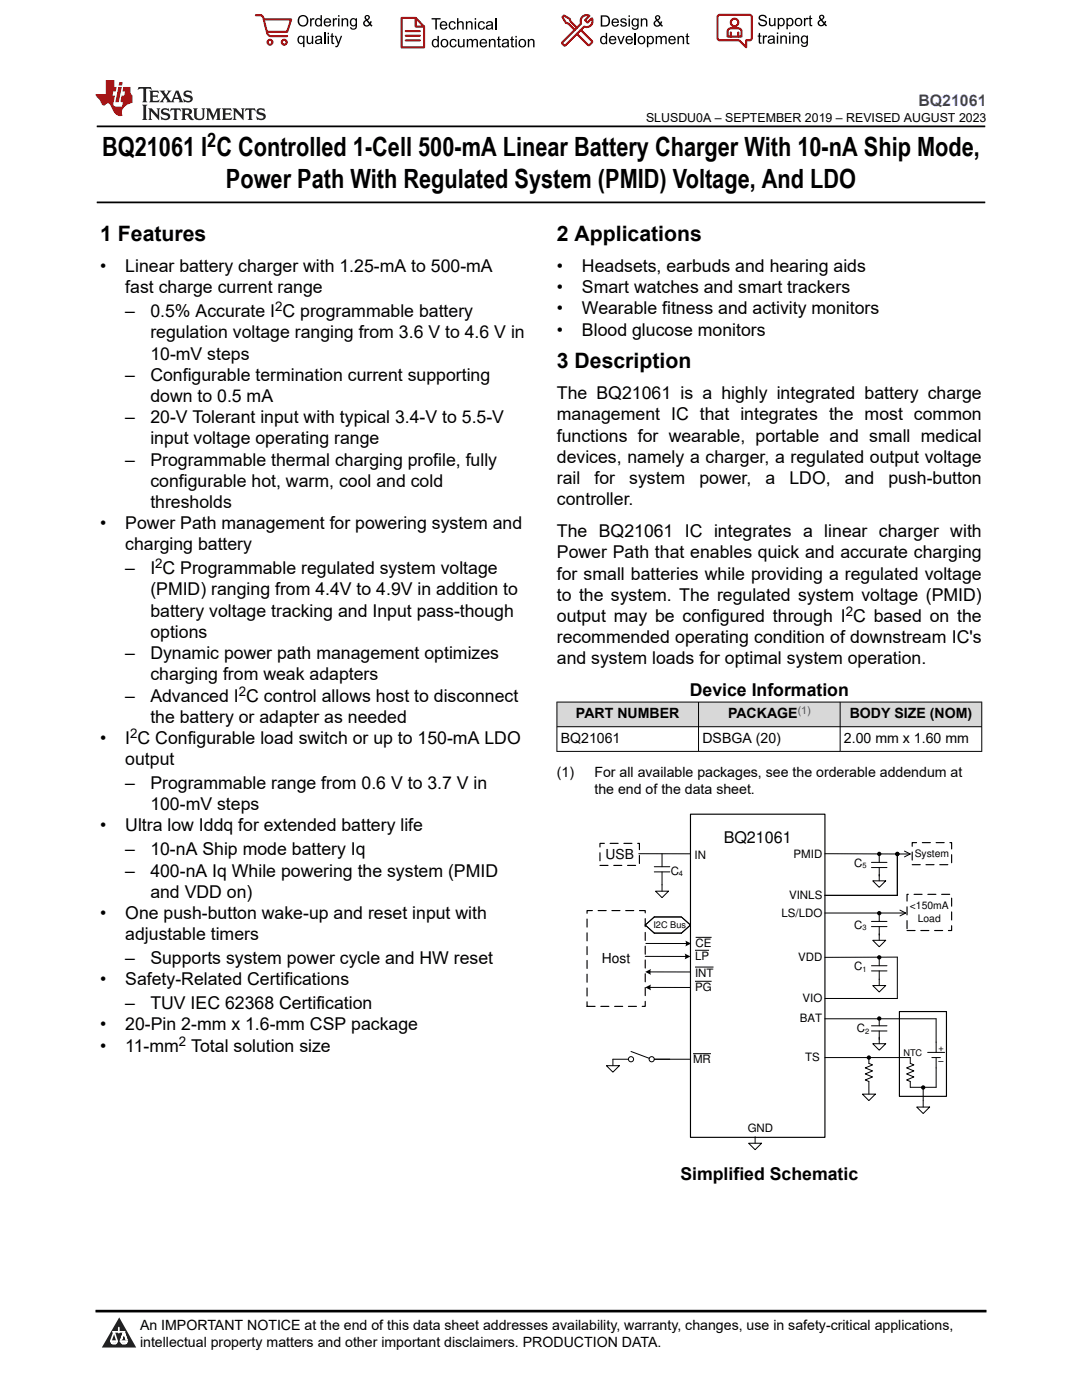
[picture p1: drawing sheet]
<svg xmlns="http://www.w3.org/2000/svg" width="216mm" height="279mm" viewBox="0 0 216 279" stroke-linecap="round" stroke-linejoin="round" font-family="sans-serif">
<defs><g id="words">
<g font-size="5.3">
<text x="20.4" y="31.2">BQ21061 I C Controlled 1-Cell 500-mA Linear Battery Charger With 10-nA Ship Mode,</text>
<text x="45.1" y="37.5">Power Path With Regulated System (PMID) Voltage, And LDO</text>
</g>
<g font-size="4.2">
<text x="20" y="48.1">1 Features</text>
<text x="111.1" y="48.1">2 Applications</text>
<text x="111.1" y="73.5">3 Description</text>
</g>
<text font-size="4" x="41.4" y="29.4">2</text>
<g font-size="3.5">
<text x="20" y="54.3">•</text>
<text x="25" y="54.3">Linear battery charger with 1.25-mA to 500-mA</text>
<text x="25" y="58.5">fast charge current range</text>
<text x="111.1" y="54.3">•</text>
<text x="111.1" y="58.5">•</text>
<text x="116.1" y="54.3">Headsets, earbuds and hearing aids</text>
<text x="116.1" y="58.5">Smart watches and smart trackers</text>
<text x="25" y="63.3">–</text>
<text x="30" y="63.3">0.5% Accurate I C programmable battery</text>
<text x="111.1" y="62.8">•</text>
<text x="116.1" y="62.8">Wearable fitness and activity monitors</text>
<text x="30" y="67.5">regulation voltage ranging from 3.6 V to 4.6 V in</text>
<text x="30" y="71.7">10-mV steps</text>
<text x="111.1" y="67">•</text>
<text x="116.1" y="67">Blood glucose monitors</text>
<text x="25" y="76">–</text>
<text x="30" y="76">Configurable termination current supporting</text>
<text x="30" y="80.2">down to 0.5 mA</text>
<text x="111.1" y="79.7">The BQ21061 is a highly integrated battery charge</text>
<text x="111.1" y="83.9">management IC that integrates the most common</text>
<text x="25" y="84.4">–</text>
<text x="30" y="84.4">20-V Tolerant input with typical 3.4-V to 5.5-V</text>
<text x="30" y="88.7">input voltage operating range</text>
<text x="111.1" y="88.2">functions for wearable, portable and small medical</text>
<text x="25" y="92.9">–</text>
<text x="30" y="92.9">Programmable thermal charging profile, fully</text>
<text x="111.1" y="92.4">devices, namely a charger, a regulated output voltage</text>
<text x="30" y="97.1">configurable hot, warm, cool and cold</text>
<text x="30" y="101.4">thresholds</text>
<text x="111.1" y="96.6">rail</text>
<text x="111.1" y="100.9">controller.</text>
<text x="118.6" y="96.6">for</text>
<text x="125.6" y="96.6">system</text>
<text x="139.6" y="96.6">power,</text>
<text x="152.8" y="96.6">a</text>
<text x="157.5" y="96.6">LDO,</text>
<text x="168.6" y="96.6">and</text>
<text x="177.3" y="96.6">push-button</text>
<text x="20" y="105.6">•</text>
<text x="25" y="105.6">Power Path management for powering system and</text>
<text x="111.1" y="107.2">The BQ21061 IC integrates a linear charger with</text>
<text x="25" y="109.8">charging battery</text>
<text x="111.1" y="111.4">Power Path that enables quick and accurate charging</text>
<text x="25" y="114.6">–</text>
<text x="30" y="114.6">I C Programmable regulated system voltage</text>
<text x="30" y="118.8">(PMID) ranging from 4.4V to 4.9V in addition to</text>
<text x="111.1" y="115.7">for small batteries while providing a regulated voltage</text>
<text x="111.1" y="119.9">to the system. The regulated system voltage (PMID)</text>
<text x="30" y="123.1">battery voltage tracking and Input pass-though</text>
<text x="111.1" y="124.1">output may be configured through I C based on the</text>
<text x="25" y="131.5">–</text>
<text x="30" y="127.3">options</text>
<text x="30" y="131.5">Dynamic power path management optimizes</text>
<text x="111.1" y="128.4">recommended operating condition of downstream IC's</text>
<text x="30" y="135.8">charging from weak adapters</text>
<text x="111.1" y="132.6">and system loads for optimal system operation.</text>
<text x="25" y="140">–</text>
<text x="30" y="140">Advanced I C control allows host to disconnect</text>
<text x="137.6" y="139">Device Information</text>
<text x="20" y="148.5">•</text>
<text x="25" y="148.5">I C Configurable load switch or up to 150-mA LDO</text>
<text x="30" y="144.2">the battery or adapter as needed</text>
<text x="25" y="152.7">output</text>
<text x="25" y="157.5">–</text>
<text x="30" y="157.5">Programmable range from 0.6 V to 3.7 V in</text>
<text x="30" y="161.7">100-mV steps</text>
<text x="20" y="165.9">•</text>
<text x="25" y="165.9">Ultra low Iddq for extended battery life</text>
<text x="25" y="170.7">–</text>
<text x="30" y="170.7">10-nA Ship mode battery Iq</text>
<text x="25" y="174.9">–</text>
<text x="30" y="174.9">400-nA Iq While powering the system (PMID</text>
<text x="30" y="179.2">and VDD on)</text>
<text x="20" y="183.4">•</text>
<text x="25" y="183.4">One push-button wake-up and reset input with</text>
<text x="25" y="187.6">adjustable timers</text>
<text x="20" y="196.6">•</text>
<text x="25" y="192.4">–</text>
<text x="25" y="196.6">Safety-Related Certifications</text>
<text x="30" y="192.4">Supports system power cycle and HW reset</text>
<text x="25" y="201.4">–</text>
<text x="30" y="201.4">TUV IEC 62368 Certification</text>
<text x="20" y="205.6">•</text>
<text x="20" y="209.9">•</text>
<text x="25" y="205.6">20-Pin 2-mm x 1.6-mm CSP package</text>
<text x="25" y="209.9">11-mm Total solution size</text>
<text x="135.8" y="235.5">Simplified Schematic</text>
</g>
<text font-size="3.2" fill="#00f" x="183.3" y="21.1">BQ21061</text>
<text font-size="3.2" x="144.4" y="168.2">BQ21061</text>
<g font-size="2.8">
<text x="114.9" y="143.4">PART NUMBER</text>
<text x="145.3" y="143.4">PACKAGE</text>
<text x="169.5" y="143.4">BODY SIZE (NOM)</text>
<text x="111.9" y="148.3">BQ21061</text>
<text x="140.2" y="148.3">DSBGA (20)</text>
<text x="168.4" y="148.3">2.00 mm x 1.60 mm</text>
<text x="111.1" y="155.1">(1)</text>
<text x="118.6" y="155.1">For all available packages, see the orderable addendum at</text>
<text x="118.6" y="158.5">the end of the data sheet.</text>
<text x="120.8" y="171.3">USB</text>
<text x="120.1" y="192.1">Host</text>
<text x="27.9" y="265.5">An IMPORTANT NOTICE at the end of this data sheet addresses availability, warranty, changes, use in safety-critical applications,</text>
<text x="27.9" y="268.9">intellectual property matters and other important disclaimers. PRODUCTION DATA.</text>
</g>
<g font-size="2.6">
<text x="54.9" y="62.1">2</text>
<text x="31" y="113.4">2</text>
<text x="168.8" y="123">2</text>
<text x="47.7" y="138.8">2</text>
<text x="26" y="147.3">2</text>
<text x="35.7" y="208.7">2</text>
</g>
<text font-size="2.5" x="128.9" y="24.3">SLUSDU0A – SEPTEMBER 2019 – REVISED AUGUST 2023</text>
<g font-size="2.3">
<text x="138.6" y="171.4">IN</text>
<text x="158.4" y="171.2">PMID</text>
<text x="170.5" y="173">C</text>
<text x="133.8" y="174.5">C</text>
<text x="157.5" y="179.3">VINLS</text>
<text x="155.9" y="182.9">LS/LDO</text>
<text x="170.5" y="185.4">C</text>
<text x="138.7" y="191.6">LP</text>
<text x="138.8" y="189">CE</text>
<text x="159.2" y="191.7">VDD</text>
<text x="138.7" y="197.7">PG</text>
<text x="138.7" y="194.9">INT</text>
<text x="170.5" y="193.6">C</text>
<text x="159.6" y="204">BAT</text>
<text x="160.1" y="199.9">VIO</text>
<text x="171" y="206">C</text>
<text x="138.3" y="212.2">MR</text>
<text x="160.6" y="211.8">TS</text>
<text x="149.2" y="225.9">GND</text>
</g>
<text font-size="2.1" fill="#00f" x="159.2" y="142.4">(1)</text>
<g font-size="2.1">
<text x="182.5" y="171">System</text>
<text x="181.6" y="181.5">&lt;150mA</text>
<text x="183.1" y="184">Load</text>
</g>
<g font-size="1.8">
<text x="130.4" y="185.2">I2C Bus</text>
<text x="187.3" y="209.8">+</text>
<text x="180.3" y="210.6">NTC</text>
<text x="187.3" y="212.4">±</text>
</g>
<g font-size="1.5">
<text x="172.1" y="173.3">5</text>
<text x="135.5" y="174.8">4</text>
<text x="172.1" y="185.7">3</text>
<text x="172.1" y="193.9">1</text>
<text x="172.6" y="206.3">2</text>
</g>
</g></defs>
<path d="M19.3 25.2h177.3M19.3 40.4h177.3" fill="none" stroke="#000" stroke-width=".35"/>
<g fill="#d8d8d8">
<path d="M111.1 140.1h84.8v4.9h-84.8z" fill-rule="evenodd"/>
<path d="M111.2 140.2h28.1v4.8h-28.1z" fill-rule="evenodd"/>
<path d="M139.4 140.2h28.2v4.8h-28.2z" fill-rule="evenodd"/>
<path d="M167.7 140.2h28.1v4.8h-28.1z" fill-rule="evenodd"/>
</g>
<path d="M111.1 140.1h84.9M111.1 145h84.9M111.1 150h84.9M111.1 140.1v9.9M139.4 140.1v9.9M167.6 140.1v9.9M195.9 140.1v9.9" fill="none" stroke="#000" stroke-width=".2"/>
<path d="M137.8 162.5h26.8v64.5h-26.8z" fill-rule="evenodd" fill="#fff"/>
<path d="M137.8 162.5h26.8v64.5h-26.8zM179.5 201.9h9.4v16.9h-9.4z" fill="none" stroke="#000" stroke-width=".23"/>
<g fill="none" stroke="#000" stroke-width=".2">
<path d="M130.6 174h3M130.6 173h3M130.8 177.9h2.6l-1.3 1.2zM132.1 170.4v2.6M132.1 174v3.9M164.6 170.4h14.5v8.3h-14.5M173.9 173.1h3.1M173.9 172.1h3.1M174.2 175.8h2.5l-1.3 1.3zM175.2 170.4h.2M175.4 170.6v1.5M175.4 173.1v2.7"/>
<path d="M178.8 170.4h2.8M180.5 169.9l1.1 .5-1.1 .6M164.6 191.1l14.5-.1v8.3h-14.5M164.6 182.2h16.1M173.9 184.9h3.1M173.9 183.9h3.1M173.9 193.8h3.1M173.9 192.7h3.1M174.2 187.7h2.5l-1.3 1.3zM174.2 196.7h2.5l-1.3 1.3zM175.4 182.3v1.6M175.4 184.9v2.8"/>
<path d="M175.4 191.2v1.5M175.4 193.8v2.9M179.6 181.6l1.1 .6-1.1 .6M121 212.7h2.6l-1.3 1.3zM125.4 211.4h-3.1v1.3M125.9 209.8l3.7 1.4M130.6 211.4h7.2M164.6 211.1h17v1.1l.8 .3-1.5 .6 1.5 .6-1.5 .6 1.5 .6-1.5 .6 .7 .3v1.2h5.2v-5.9M164.6 203.3h22.2v4.7M172.1 218.4h2.6l-1.3 1.2zM173.4 211.1v1.1l.7 .3-1.4 .6 1.4 .6-1.4 .6 1.4 .6-1.4 .6 .7 .3v1.2M173.4 217.1v1.3"/>
<path d="M173.9 205.8h3.1M173.9 204.7h3.1M174.2 208.3h2.5l-1.3 1.3zM175.2 203.3h.2M175.4 203.2v1.5M175.4 205.8v2.5M184 217h.2v3.9M185.1 210h3.4M185.9 211.1h1.7M186.8 208v2M149.4 228.2h2.6l-1.3 1.3zM150.7 226.9v1.3"/>
<path d="M182.9 220.9h2.6l-1.3 1.3z"/>
<circle cx="125.9" cy="211.4" r=".52"/>
<circle cx="130" cy="211.4" r=".52"/>
</g>
<g fill="#000">
<circle cx="175.4" cy="170.4" r=".43"/>
<circle cx="179.1" cy="170.4" r=".43"/>
<circle cx="175.4" cy="182.2" r=".43"/>
<circle cx="175.4" cy="191.1" r=".43"/>
<circle cx="173.4" cy="211.1" r=".43"/>
<circle cx="175.4" cy="203.3" r=".43"/>
<circle cx="184.2" cy="217" r=".43"/>
</g>
<path d="M117.1 181.7h11.6v19.1h-11.6z" fill-rule="evenodd" fill="#fff"/>
<path d="M117.1 181.7h11.6v19.1h-11.6z" fill="none" stroke="#000" stroke-width=".23" stroke-dasharray="1.6 1.1"/>
<path d="M119.7 168.3h7.9v4.4h-7.9z" fill-rule="evenodd" fill="#fff"/>
<path d="M119.7 168.3h7.9v4.4h-7.9z" fill="none" stroke="#000" stroke-width=".23" stroke-dasharray="1.6 1.1"/>
<path d="M128.7 184.6l1.9-1.6h5.4l1.8 1.6-1.8 1.6h-5.4z" fill="none" stroke="#000" stroke-width=".2"/>
<path d="M181 178.5h8.9v7.2h-8.9z" fill-rule="evenodd" fill="#fff"/>
<path d="M181 178.5h8.9v7.2h-8.9z" fill="none" stroke="#000" stroke-width=".23" stroke-dasharray="1.6 1.1"/>
<path d="M182 168.2h7.9v4.4h-7.9z" fill-rule="evenodd" fill="#fff"/>
<path d="M182 168.2h7.9v4.4h-7.9z" fill="none" stroke="#000" stroke-width=".23" stroke-dasharray="1.6 1.1"/>
<path d="M127.5 170.4h10.3M128.7 190.9h8.2M128.9 188.3h8.1M129.6 194h8.2M129.6 197.1h8.2M138.7 195.8h3.3M138.7 193h3.7M138.7 189.6h2.8M138.8 187.1h3.2M138.3 210.3h3.6" fill="none" stroke="#000" stroke-width=".2"/>
<g fill="#000">
<path d="M128.7 194l1.2-.6-.1 .6 .1 .5z" fill-rule="evenodd"/>
<path d="M128.7 197.1l1.2-.6-.1 .6 .1 .5z" fill-rule="evenodd"/>
<path d="M136.6 190.3l1.2 .6-1.2 .6 .2-.6z" fill-rule="evenodd"/>
<path d="M136.8 187.7l1.1 .6-1.2 .6 .2-.6z" fill-rule="evenodd"/>
</g>
<path d="M0 0h215.9v23.8h-215.9z" fill-rule="evenodd" fill="#fff"/>
<path d="M27.7 17.4l-.2 .6 .5-.3h.6v.1v2.2l-.2 .4h1l-.2-.4v-2.2v-.1h.5l.5 .3-.1-.6zM29.8 18.1l.2 .4v1.5l-.2 .4h1.9l.1-.6a1.08 1.08 0 0 1-1.3 .2v-.7h.6l.4 .2v-.6l-.4 .2h-.6v-.6l.2-.1a1 1 0 0 1 1 .2l-.1-.5zM31.8 18.1l1 1.1-1 1.2h.9l-.2-.2 .4-.7 .5 .7-.2 .2h1.6l-.2-.2 .1-.4h1l.1 .4-.1 .2h.9l-.2-.3-.8-2h-.5l-1 2.2-.8-1.1 .9-1.1h-.8l.2 .2-.5 .7-.3-.7 .1-.2zM35.2 18.5l.4 1h-.8zM36.8 18.2a.65 .65 0 0 0-.2 .7 .65 .65 0 0 0 .6 .5l.7 .2 .1 .2a.79 .79 0 0 1-.7 .4 .79 .79 0 0 1-.7-.5l.1 .7 .2-.1a.93 .93 0 0 0 1.1 .1 .93 .93 0 0 0 .4-1 1.46 1.46 0 0 0-1.2-.6l-.1-.3a1.09 1.09 0 0 1 1.2 .2l-.2-.6-.1 .1-.6-.2zM28.4 20.9l.2 .4v2.3l-.2 .3h1l-.2-.3v-2.3l.2-.4zM29.6 21.6l.2 .4v1.6l-.2 .3h.8l-.3-.3v-1.4l1.7 1.8v-2l.2-.4h-.8l.2 .2 .1 1.1-1.2-1.3zM32.3 21.8a.65 .65 0 0 0-.2 .7 .65 .65 0 0 0 .7 .4l.6 .2 .1 .2a.79 .79 0 0 1-.7 .4 .79 .79 0 0 1-.7-.5l.1 .7 .2-.1a.93 .93 0 0 0 1.1 .1 .93 .93 0 0 0 .4-.9 1.46 1.46 0 0 0-1.2-.6l-.1-.4a1.09 1.09 0 0 1 1.2 .2l-.2-.6-.1 .1-.6-.1zM34.1 21.6l-.1 .7a.63 .63 0 0 1 .7-.4l.1 1.7-.3 .3h1l-.2-.3v-1.7a.66 .66 0 0 1 .8 .4l-.1-.7zM36.2 21.6l.2 .4v1.6l-.2 .3h.9l-.2-.2v-.7h.5l.1 .2a.79 .79 0 0 0 1.2 .6l-1-.9a.61 .61 0 0 0 .6-.6 .61 .61 0 0 0-.5-.6zM36.9 21.9h.2a.47 .47 0 0 1 .5 .1 .47 .47 0 0 1 .1 .5l-.2 .2h-.6zM38.5 21.6l.2 .2a2.27 2.27 0 0 0 .4 2 1.04 1.04 0 0 0 1.7-.7v-1.3l.2-.2h-.8l.2 .4v1.1a.6 .6 0 0 1-.6 .6 .6 .6 0 0 1-.6-.6v-1.1l.3-.4zM41.1 21.6l.2 .4v1.6l-.2 .3h.7l-.2-.3v-1.5l.9 1.9 .8-1.9v1.5l-.2 .3h1l-.3-.3v-1.6l.3-.4h-.8l-.7 1.5-.7-1.5zM44.3 21.6l.2 .4v1.6l-.2 .3h1.9l.1-.5a1.09 1.09 0 0 1-1.3 .1v-.6h.6l.4 .1v-.6l-.4 .2h-.6v-.6l.2-.1a1.01 1.01 0 0 1 1 .3l-.1-.6zM46.4 21.6l.3 .4v1.6l-.3 .3h.8l-.2-.3v-1.4l1.6 1.8v-2l.2-.4h-.7l.2 .2v1.1l-1.2-1.3zM49 21.6l-.1 .7a.63 .63 0 0 1 .8-.4v1.7l-.3 .3h1l-.2-.3v-1.7a.66 .66 0 0 1 .8 .4l-.1-.7zM51.4 21.8a.65 .65 0 0 0-.2 .7 .65 .65 0 0 0 .6 .4l.6 .2 .2 .2a.79 .79 0 0 1-.8 .4 .79 .79 0 0 1-.6-.5l.1 .7 .2-.1a.93 .93 0 0 0 1 .1 .93 .93 0 0 0 .5-.9 1.46 1.46 0 0 0-1.3-.6l-.1-.4a1.09 1.09 0 0 1 1.3 .2l-.2-.6-.2 .1-.5-.1z" fill="#231f20"/>
<path d="M21.1 16v2.8h-2.1l.1 .3 .9 1a.95 .95 0 0 0 .9 .9 .59 .59 0 0 1 .6-.4 .59 .59 0 0 1 .5 .4l.4 .8a1.59 1.59 0 0 0 2.1 1.3 1.61 1.61 0 0 1 1-2.2l1-.4-.1-1.5a1.59 1.59 0 0 1-.4-1.6h-1.4l-.2 .9h.5l-.1 .8h-.5l-.2 1v.2l.4 .1-.2 .9h-.6a.73 .73 0 0 1-1.1-.7l.3-1.5h-.5l.2-.8h.5l.2-.9h-.5v-1.4zM23.6 17.4l-.6 3h.7l.6-3zM23.8 16.4l-.1 .7h.7l.1-.7z" fill="#ed1c24"/>
<g fill="#000">
<path d="M59.4 4.2a1.12 1.12 0 0 1 2.2 0 1.12 1.12 0 0 1-2.2 0zM59.9 3.5a.89 .89 0 0 0-.1 1.1 .89 .89 0 0 0 1.1 .4 .88 .88 0 0 0 .3-1.3 .88 .88 0 0 0-1.3-.2z" fill-rule="evenodd"/>
<path d="M59.5 7.3l.5-.2 .5 .3v-.3h.3v2.3h-.3v-.8a.74 .74 0 0 1-1 0 .74 .74 0 0 1-.1-1zM59.8 7.5a.57 .57 0 0 0-.2 .7 .57 .57 0 0 0 .8 .2 .57 .57 0 0 0 .1-.7 .57 .57 0 0 0-.7-.2z" fill-rule="evenodd"/>
<path d="M61.9 3.6h.2v.3l.2-.2 .3-.1 .2 .1-.1 .3a.36 .36 0 0 0-.5 0 .36 .36 0 0 0 0 .4v.9h-.3z" fill-rule="evenodd"/>
<path d="M61.2 7.1h.3v.9a.41 .41 0 0 0 .4 .6 .41 .41 0 0 0 .3-.6v-.9h.3v1.7h-.2v-.3a.58 .58 0 0 1-.7 .3 .58 .58 0 0 1-.4-.6z" fill-rule="evenodd"/>
<path d="M63 3.8l.5-.2 .5 .2v-.8h.2v2.3h-.2v-.2a.75 .75 0 0 1-1-.1 .75 .75 0 0 1-.1-1zM63.2 4a.57 .57 0 0 0-.1 .7 .57 .57 0 0 0 .8 .2 .57 .57 0 0 0 .1-.7 .57 .57 0 0 0-.8-.2z" fill-rule="evenodd"/>
<path d="M63 7.3a.74 .74 0 0 1 1-.1 .74 .74 0 0 1 .3 .9v.7h-.3v-.2a.57 .57 0 0 1-.8 .2 .57 .57 0 0 1-.2-.8l1-.3a.41 .41 0 0 0-.4-.4 .41 .41 0 0 0-.4 .4l-.3-.1zM63.2 8.2a.35 .35 0 0 0 .2 .5 .35 .35 0 0 0 .5-.3l.1-.4z" fill-rule="evenodd"/>
<path d="M65.4 6.5h.3v.3h-.3zM65.4 7.1h.3v1.7h-.3z" fill-rule="evenodd"/>
<path d="M64.8 3.8a.76 .76 0 0 1 .9-.1 .76 .76 0 0 1 .4 .8h-1.2a.47 .47 0 0 0 .3 .6 .47 .47 0 0 0 .6-.4l.3 .1a.82 .82 0 0 1-1.3 .3 .82 .82 0 0 1 0-1.3zM65 4l-.1 .3h.9l-.3-.4z" fill-rule="evenodd"/>
<path d="M66.4 3.6h.3v.3l.1-.2 .4-.1 .1 .1-.1 .3a.36 .36 0 0 0-.4 0 .36 .36 0 0 0-.1 .4v.9h-.3z" fill-rule="evenodd"/>
<path d="M66.1 6.7l.3-.1v.5h.3v.3h-.3v.9l.1 .2h.2v.3a.41 .41 0 0 1-.4-.1 .41 .41 0 0 1-.2-.4v-.9h-.2v-.3h.2z" fill-rule="evenodd"/>
<path d="M66.8 7.1h.3l.4 1.4 .5-1.4h.3l-.6 1.7a.57 .57 0 0 1-.8 .6v-.3a.37 .37 0 0 0 .5-.3z" fill-rule="evenodd"/>
<path d="M67.5 3h.2v.3h-.2zM67.5 3.6h.2v1.7h-.2z" fill-rule="evenodd"/>
<path d="M68.2 3.6h.2v.3a.58 .58 0 0 1 .7-.3 .58 .58 0 0 1 .4 .7v1h-.3v-1a.4 .4 0 0 0-.4-.5 .4 .4 0 0 0-.4 .6v.9h-.2z" fill-rule="evenodd"/>
<path d="M70 3.8l.5-.2 .5 .2v-.2h.2v1.5a.71 .71 0 0 1-.5 .8 .71 .71 0 0 1-.8-.5h.2a.46 .46 0 0 0 .6 .3 .46 .46 0 0 0 .3-.6 .78 .78 0 0 1-1.1-.2 .78 .78 0 0 1 .1-1.1zM70.2 4a.53 .53 0 0 0-.1 .8 .53 .53 0 0 0 .8 0 .54 .54 0 0 0 0-.7 .54 .54 0 0 0-.7-.1z" fill-rule="evenodd"/>
<path d="M72.9 3.1a.53 .53 0 0 1 .8 .1 .53 .53 0 0 1-.3 .8l.4 .5 .1-.3 .3 .1-.2 .5 .3 .3-.2 .2-.3-.3a.71 .71 0 0 1-1.2 .1 .71 .71 0 0 1 .4-1.1l-.3-.5zM73 3.5a.3 .3 0 0 0 .6 0 .3 .3 0 0 0-.6 0zM72.9 4.3a.45 .45 0 0 0 0 .7 .45 .45 0 0 0 .7-.2l-.5-.6z" fill-rule="evenodd"/>
<path d="M86.1 3.6h1.8v.3h-.7v2h-.3v-2h-.8z" fill-rule="evenodd"/>
<path d="M86.3 8l.5-.2 .5 .2v-.8h.3v2.2h-.3v-.2a.76 .76 0 0 1-1 0 .76 .76 0 0 1-.1-1zM86.6 8.1a.58 .58 0 0 0-.2 .8 .58 .58 0 0 0 .8 .2 .58 .58 0 0 0 .1-.8 .58 .58 0 0 0-.7-.2z" fill-rule="evenodd"/>
<path d="M88.2 7.9a.81 .81 0 0 1 1.1 .2 .81 .81 0 0 1-.2 1.1 .81 .81 0 0 1-1.1-.1l-.1-.8zM88.3 8.1a.57 .57 0 0 0 0 .9 .57 .57 0 0 0 .8 0 .57 .57 0 0 0 0-.8 .57 .57 0 0 0-.8-.1z" fill-rule="evenodd"/>
<path d="M88 4.4a.77 .77 0 0 1 .9-.1 .77 .77 0 0 1 .4 .8h-1.3a.48 .48 0 0 0 .4 .6 .48 .48 0 0 0 .6-.3h.3a.83 .83 0 0 1-1.3 .4 .83 .83 0 0 1 0-1.4zM88.2 4.6l-.2 .3h1l-.3-.4z" fill-rule="evenodd"/>
<path d="M89.7 4.4a.7 .7 0 0 1 1.2 .3l-.2 .1a.45 .45 0 0 0-.6-.3 .45 .45 0 0 0-.3 .6 .45 .45 0 0 0 .3 .6 .45 .45 0 0 0 .6-.4h.3a.76 .76 0 0 1-1.1 .6 .76 .76 0 0 1-.3-1.1z" fill-rule="evenodd"/>
<path d="M89.9 8a.7 .7 0 0 1 1.2 .3h-.3a.45 .45 0 0 0-.5-.3 .45 .45 0 0 0-.3 .6 .45 .45 0 0 0 .3 .6 .45 .45 0 0 0 .6-.4l.2 .1a.76 .76 0 0 1-1 .5 .76 .76 0 0 1-.4-1.1z" fill-rule="evenodd"/>
<path d="M91.2 3.6h.3v.8a.59 .59 0 0 1 .7-.2 .59 .59 0 0 1 .3 .7v1h-.2v-1a.4 .4 0 0 0-.5-.4 .4 .4 0 0 0-.3 .5v.9h-.3z" fill-rule="evenodd"/>
<path d="M91.4 7.8h.2v.9a.41 .41 0 0 0 .5 .5 .41 .41 0 0 0 .3-.5v-.9h.3v1.6h-.3v-.2a.58 .58 0 0 1-.7 .3 .58 .58 0 0 1-.3-.7z" fill-rule="evenodd"/>
<path d="M93 4.2h.2v.3a.59 .59 0 0 1 .7-.3 .59 .59 0 0 1 .4 .7v1h-.3v-1a.41 .41 0 0 0-.4-.5 .41 .41 0 0 0-.4 .6v.9h-.2z" fill-rule="evenodd"/>
<path d="M93.1 7.8h.3v.2a.56 .56 0 0 1 1 0 .54 .54 0 0 1 .6-.2 .54 .54 0 0 1 .4 .5v1.1h-.3v-1a.34 .34 0 0 0-.3-.4 .34 .34 0 0 0-.4 .3v1.1h-.3v-1a.38 .38 0 0 0-.5-.4 .38 .38 0 0 0-.2 .6v.8h-.3z" fill-rule="evenodd"/>
<path d="M94.7 3.6h.3v.3h-.3zM94.7 4.2h.3v1.7h-.3z" fill-rule="evenodd"/>
<path d="M95.5 4.4a.7 .7 0 0 1 1.3 .3l-.3 .1a.45 .45 0 0 0-.6-.3 .45 .45 0 0 0-.3 .6 .45 .45 0 0 0 .3 .6 .45 .45 0 0 0 .6-.4h.3a.76 .76 0 0 1-1.1 .6 .76 .76 0 0 1-.3-1.1z" fill-rule="evenodd"/>
<path d="M95.9 8a.77 .77 0 0 1 .9-.2 .77 .77 0 0 1 .4 .9h-1.2a.48 .48 0 0 0 .3 .5 .48 .48 0 0 0 .6-.3h.3a.83 .83 0 0 1-1.3 .4 .83 .83 0 0 1 0-1.3zM96.1 8.1l-.1 .4h.9l-.2-.5z" fill-rule="evenodd"/>
<path d="M97.5 7.8h.3v.2a.59 .59 0 0 1 .7-.2 .59 .59 0 0 1 .4 .6v1h-.3v-1a.41 .41 0 0 0-.5-.4 .41 .41 0 0 0-.3 .5v.9h-.3z" fill-rule="evenodd"/>
<path d="M97.1 4.4a.74 .74 0 0 1 1-.1 .74 .74 0 0 1 .3 .9v.7h-.3v-.2a.59 .59 0 0 1-.8 .2 .59 .59 0 0 1-.3-.8l1.1-.3a.42 .42 0 0 0-.4-.4 .42 .42 0 0 0-.5 .4l-.2-.1zM97.3 5.3a.36 .36 0 0 0 .2 .5 .36 .36 0 0 0 .5-.2l.1-.5z" fill-rule="evenodd"/>
<path d="M99.4 7.4l.2-.2v.6h.3v.2h-.3v1l.1 .2h.2l.1 .2a.41 .41 0 0 1-.5 0 .41 .41 0 0 1-.1-.4v-1h-.2v-.2h.2z" fill-rule="evenodd"/>
<path d="M100.3 8a.74 .74 0 0 1 .9-.2 .74 .74 0 0 1 .3 .9l.1 .7h-.3v-.2a.59 .59 0 0 1-.8 .3 .59 .59 0 0 1-.3-.8l1-.3a.42 .42 0 0 0-.3-.4 .42 .42 0 0 0-.5 .3h-.3zM100.5 8.8a.36 .36 0 0 0 .1 .5 .36 .36 0 0 0 .5-.2l.2-.5z" fill-rule="evenodd"/>
<path d="M102 7.4l.3-.2v.6h.3v.2h-.3v1l.1 .2h.2v.2a.41 .41 0 0 1-.5 0 .41 .41 0 0 1-.1-.4v-1h-.2v-.2h.2z" fill-rule="evenodd"/>
<path d="M102.8 7.2h.3v.3h-.3zM102.8 7.8h.3v1.6h-.3z" fill-rule="evenodd"/>
<path d="M103.7 7.9a.81 .81 0 0 1 1.1 .2 .81 .81 0 0 1-.1 1.1 .81 .81 0 0 1-1.2-.1v-.8zM103.9 8.1a.57 .57 0 0 0-.1 .9 .57 .57 0 0 0 .8 0 .57 .57 0 0 0 0-.8 .57 .57 0 0 0-.7-.1z" fill-rule="evenodd"/>
<path d="M105.3 7.8h.3v.2a.59 .59 0 0 1 .7-.2 .59 .59 0 0 1 .4 .6v1h-.3v-1a.41 .41 0 0 0-.5-.4 .41 .41 0 0 0-.3 .5v.9h-.3z" fill-rule="evenodd"/>
<path d="M119.9 3.1h.7a1.12 1.12 0 0 1 1.1 1.1 1.12 1.12 0 0 1-1 1.1h-.8zM120.2 3.3v1.7h.4a.86 .86 0 0 0 .8-.8 .86 .86 0 0 0-.8-.9z" fill-rule="evenodd"/>
<path d="M119.9 7.4l.5-.3 .5 .3v-.8h.2v2.2h-.2v-.2a.75 .75 0 0 1-1 0 .75 .75 0 0 1-.1-1zM120.1 7.5a.57 .57 0 0 0-.1 .8 .57 .57 0 0 0 .8 .2 .57 .57 0 0 0 .1-.8 .57 .57 0 0 0-.8-.2z" fill-rule="evenodd"/>
<path d="M121.7 7.4a.76 .76 0 0 1 .9-.2 .76 .76 0 0 1 .4 .9h-1.2a.47 .47 0 0 0 .3 .5 .47 .47 0 0 0 .6-.3h.3a.82 .82 0 0 1-1.3 .4 .82 .82 0 0 1 0-1.3zM121.9 7.5l-.1 .3h.9l-.3-.4z" fill-rule="evenodd"/>
<path d="M122.2 3.9a.76 .76 0 0 1 .9-.2 .76 .76 0 0 1 .4 .9h-1.2a.47 .47 0 0 0 .4 .5 .47 .47 0 0 0 .5-.3h.3a.82 .82 0 0 1-1.3 .4 .82 .82 0 0 1 0-1.3zM122.5 4l-.2 .3h.9l-.2-.4z" fill-rule="evenodd"/>
<path d="M123.9 3.8a.71 .71 0 0 1 1.1 .3h-.2a.32 .32 0 0 0-.4-.3 .32 .32 0 0 0-.3 .4h.1a.75 .75 0 0 1 .9 .8 .72 .72 0 0 1-.7 .3 .72 .72 0 0 1-.7-.5h.3a.36 .36 0 0 0 .4 .4 .36 .36 0 0 0 .3-.5 .8 .8 0 0 1-.9-.7z" fill-rule="evenodd"/>
<path d="M123.2 7.2h.3l.4 1.3 .5-1.3h.3l-.7 1.6h-.2z" fill-rule="evenodd"/>
<path d="M125.4 3.1h.3v.3h-.3zM125.4 3.7h.3v1.6h-.3z" fill-rule="evenodd"/>
<path d="M125 7.4a.76 .76 0 0 1 .9-.2 .76 .76 0 0 1 .4 .9h-1.2a.47 .47 0 0 0 .3 .5 .47 .47 0 0 0 .6-.3h.3a.82 .82 0 0 1-1.3 .4 .82 .82 0 0 1 0-1.3zM125.2 7.5l-.1 .3h.9l-.2-.4z" fill-rule="evenodd"/>
<path d="M126.2 3.9l.5-.3 .5 .3v-.2h.2v1.4a.71 .71 0 0 1-.5 .8 .71 .71 0 0 1-.8-.5l.2 .1a.46 .46 0 0 0 .6 .2 .46 .46 0 0 0 .3-.6 .78 .78 0 0 1-1.1-.1 .78 .78 0 0 1 .1-1.1zM126.4 4a.53 .53 0 0 0-.1 .8 .53 .53 0 0 0 .8 0 .54 .54 0 0 0 0-.7 .54 .54 0 0 0-.7-.1z" fill-rule="evenodd"/>
<path d="M127.5 7.3a.8 .8 0 0 1 1.1 .2 .8 .8 0 0 1-.1 1.1 .8 .8 0 0 1-1.2-.1v-.8zM127.7 7.5a.56 .56 0 0 0-.1 .9 .56 .56 0 0 0 .8-.1 .56 .56 0 0 0 0-.7 .56 .56 0 0 0-.7-.1z" fill-rule="evenodd"/>
<path d="M127.9 3.7h.2v.2a.58 .58 0 0 1 .7-.2 .58 .58 0 0 1 .4 .6v1h-.3v-1a.4 .4 0 0 0-.4-.4 .4 .4 0 0 0-.4 .5v.9h-.2z" fill-rule="evenodd"/>
<path d="M129.1 7.2h.2v.2a.72 .72 0 0 1 1-.1 .72 .72 0 0 1 .2 1 .64 .64 0 0 1-.5 .5 .64 .64 0 0 1-.6-.2v.8h-.3zM129.5 7.5a.56 .56 0 0 0-.2 .8 .56 .56 0 0 0 .8 .2 .56 .56 0 0 0 .1-.8 .56 .56 0 0 0-.7-.2z" fill-rule="evenodd"/>
<path d="M130.8 7.2h.3v.2a.55 .55 0 0 1 .9 0 .53 .53 0 0 1 .6-.3 .53 .53 0 0 1 .4 .6v1.1h-.2v-1a.34 .34 0 0 0-.3-.4 .34 .34 0 0 0-.4 .3v1.1h-.3v-1a.37 .37 0 0 0-.5-.4 .37 .37 0 0 0-.2 .6v.8h-.3z" fill-rule="evenodd"/>
<path d="M130.8 3.2a.53 .53 0 0 1 .9 .1 .53 .53 0 0 1-.4 .8l.4 .5 .2-.4 .2 .1-.2 .5 .4 .3-.2 .3-.3-.4a.71 .71 0 0 1-1.2 .1 .71 .71 0 0 1 .3-1.1l-.2-.5zM130.9 3.6a.3 .3 0 0 0 .6 0 .3 .3 0 0 0-.6 0zM130.9 4.3a.45 .45 0 0 0 0 .7 .45 .45 0 0 0 .7-.2l-.5-.6z" fill-rule="evenodd"/>
<path d="M133.6 7.4a.76 .76 0 0 1 .9-.2 .76 .76 0 0 1 .3 .9h-1.2a.47 .47 0 0 0 .4 .5 .47 .47 0 0 0 .6-.3h.2a.82 .82 0 0 1-1.2 .4 .82 .82 0 0 1 0-1.3zM133.8 7.5l-.2 .3h1l-.3-.4z" fill-rule="evenodd"/>
<path d="M135.2 7.2h.2v.2a.58 .58 0 0 1 .7-.2 .58 .58 0 0 1 .4 .6v1h-.3v-1a.4 .4 0 0 0-.4-.4 .4 .4 0 0 0-.3 .5v.9h-.3z" fill-rule="evenodd"/>
<path d="M137 6.8l.3-.2v.6h.2v.2h-.2v1v.2h.2l.1 .2a.41 .41 0 0 1-.5 0 .41 .41 0 0 1-.1-.5v-.9h-.2v-.2h.2z" fill-rule="evenodd"/>
<path d="M151.6 3.1a.88 .88 0 0 1 1.4 .5h-.3a.49 .49 0 0 0-.5-.5 .49 .49 0 0 0-.5 .6l.1 .1a1.06 1.06 0 0 1 1.2 1 .95 .95 0 0 1-.9 .4 .95 .95 0 0 1-.8-.7h.3a.58 .58 0 0 0 .6 .5 .58 .58 0 0 0 .5-.6l-.2-.1a.95 .95 0 0 1-1.1-.9z" fill-rule="evenodd"/>
<path d="M151.4 6.7l.3-.2v.6h.2v.2h-.2v1v.2h.2l.1 .2a.41 .41 0 0 1-.5 0 .41 .41 0 0 1-.1-.5v-.9h-.2v-.2h.2z" fill-rule="evenodd"/>
<path d="M152.2 7.1h.3v.2l.1-.2h.4h.1l-.1 .3a.36 .36 0 0 0-.4 0 .36 .36 0 0 0-.1 .5v.8h-.3z" fill-rule="evenodd"/>
<path d="M153.3 7.3a.74 .74 0 0 1 1-.2 .74 .74 0 0 1 .3 .9l.1 .7h-.3l-.1-.2a.57 .57 0 0 1-.8 .3 .57 .57 0 0 1-.1-.9l.9-.2a.41 .41 0 0 0-.4-.4 .41 .41 0 0 0-.4 .3h-.3zM153.5 8.1a.35 .35 0 0 0 .2 .5 .35 .35 0 0 0 .5-.2l.1-.5z" fill-rule="evenodd"/>
<path d="M153.4 3.6h.3v.9a.41 .41 0 0 0 .4 .5 .41 .41 0 0 0 .4-.5v-.9h.2v1.6h-.2v-.2a.58 .58 0 0 1-.7 .2 .58 .58 0 0 1-.4-.6z" fill-rule="evenodd"/>
<path d="M155 6.5h.3v.3h-.3zM155 7.1h.3v1.6h-.3z" fill-rule="evenodd"/>
<path d="M155.2 3.6h.2v.2a.72 .72 0 0 1 1-.1 .72 .72 0 0 1 .2 1 .64 .64 0 0 1-.5 .5 .64 .64 0 0 1-.6-.2v.8h-.3zM155.6 3.9a.56 .56 0 0 0-.2 .8 .56 .56 0 0 0 .8 .2 .56 .56 0 0 0 .1-.8 .56 .56 0 0 0-.7-.2z" fill-rule="evenodd"/>
<path d="M155.7 7.1h.3v.2a.58 .58 0 0 1 .7-.2 .58 .58 0 0 1 .3 .6v1h-.3v-1a.4 .4 0 0 0-.4-.4 .4 .4 0 0 0-.3 .5v.9h-.3z" fill-rule="evenodd"/>
<path d="M156.9 3.6h.3v.2a.72 .72 0 0 1 .9-.1 .72 .72 0 0 1 .2 1 .64 .64 0 0 1-.4 .5 .64 .64 0 0 1-.7-.2v.8h-.3zM157.3 3.9a.56 .56 0 0 0-.1 .8 .56 .56 0 0 0 .7 .2 .56 .56 0 0 0 .2-.8 .56 .56 0 0 0-.8-.2z" fill-rule="evenodd"/>
<path d="M157.4 6.5h.3v.3h-.3zM157.4 7.1h.3v1.6h-.3z" fill-rule="evenodd"/>
<path d="M158.1 7.1h.3v.2a.58 .58 0 0 1 .7-.2 .58 .58 0 0 1 .4 .6v1h-.3v-1a.4 .4 0 0 0-.5-.4 .4 .4 0 0 0-.3 .5v.9h-.3z" fill-rule="evenodd"/>
<path d="M158.8 3.7a.8 .8 0 0 1 1.1 .2 .8 .8 0 0 1-.1 1.1 .8 .8 0 0 1-1.1-.1l-.1-.8zM159 3.9a.56 .56 0 0 0-.1 .9 .56 .56 0 0 0 .9 0 .56 .56 0 0 0-.1-.8 .56 .56 0 0 0-.7-.1z" fill-rule="evenodd"/>
<path d="M160 7.3l.5-.2 .5 .2v-.2h.2v1.4a.71 .71 0 0 1-.5 .9 .71 .71 0 0 1-.9-.5h.3a.46 .46 0 0 0 .6 .2 .46 .46 0 0 0 .2-.6 .78 .78 0 0 1-1-.1 .78 .78 0 0 1 .1-1.1zM160.2 7.4a.53 .53 0 0 0-.1 .8 .53 .53 0 0 0 .8 0 .54 .54 0 0 0 0-.7 .54 .54 0 0 0-.7-.1z" fill-rule="evenodd"/>
<path d="M160.4 3.6h.3v.2l.1-.2h.4h.1l-.1 .3a.36 .36 0 0 0-.4 0 .36 .36 0 0 0-.1 .5v.8h-.3z" fill-rule="evenodd"/>
<path d="M161.5 3.2l.3-.2v.6h.3v.2h-.3v1v.2h.3v.2a.41 .41 0 0 1-.5 0 .41 .41 0 0 1-.1-.5v-.9h-.2v-.2h.2z" fill-rule="evenodd"/>
<path d="M163.6 3.1a.53 .53 0 0 1 .8 .1 .53 .53 0 0 1-.3 .8l.4 .5 .1-.3h.3l-.2 .5 .3 .3-.2 .3-.3-.3a.71 .71 0 0 1-1.2 .1 .71 .71 0 0 1 .4-1.2l-.3-.5zM163.7 3.5a.3 .3 0 0 0 .5 0 .3 .3 0 0 0-.5 0zM163.6 4.2a.45 .45 0 0 0 0 .8 .45 .45 0 0 0 .7-.3l-.5-.6z" fill-rule="evenodd"/>
</g>
<path d="M64.8 6.5v2.3M98.9 3.6v2.3M126.8 6.6v2.2" fill="none" stroke="#000" stroke-width=".28"/>
<g fill="none" stroke="#de0000" stroke-width=".42">
<path d="M51.1 3l1 .1a1.4 1.4 0 0 1 .6 1.2l.7 2.5a.95 .95 0 0 0 1.1 .4h2.8M52.7 3.9h5.4l-.8 2.4h-4M80.1 3.6h2.8v1.7h1.7v4.2h-4.5zM81 7.1h2.8M81 6.2h2.8M81 8.1h2.8M82.9 3.6l1.7 1.7M115.1 5.5l-1.3-1.2-.1-.5-1.2-.7-.3 .3 .7 1.1 .5 .2 1.3 1.3M115.9 6l2.2 2.2v.3l-.5 .5h-.3l-2.2-2.2zM115.9 6l.7-.7a1.19 1.19 0 0 0 1.3-.3 1.19 1.19 0 0 0 .2-1.4l-.9 .9-.4-.5 .8-.8a1.19 1.19 0 0 0-1.4 .1 1.19 1.19 0 0 0-.2 1.4l-3.8 3.7v.3l.3 .3h.3l2.3-2.2M143.2 3.2l.4-.2h6l.4 .2v4.4l-.2 .4-.9 .1v1.3l-1.4-1.3h-3.9l-.4-.3zM145.4 5.8l.4-.1h1.6a.61 .61 0 0 1 .6 .6v1h-2.8v-1z"/>
<path d="M145.8 6.5v.8M147.3 6.5v.8"/>
<circle cx="53.9" cy="8.4" r=".49"/>
<circle cx="56.7" cy="8.4" r=".49"/>
<circle cx="146.6" cy="4.5" r=".75"/>
</g>
<path d="M0 261.4h215.9v18h-215.9z" fill-rule="evenodd" fill="#fff"/>
<path d="M23.8 262.9l3.4 6h-6.9z" fill="#231f20"/>
<path d="M22.1 267.7h1.3l-.4 .5h-.3a.55 .55 0 0 1-.6-.5z" fill-rule="evenodd" fill="#fff"/>
<path d="M22.1 267.7h1.3l-.4 .5h-.3a.55 .55 0 0 1-.6-.5z" fill="none" stroke="#231f20" stroke-width=".34"/>
<path d="M22.1 267.7h1.3l-.4 .5h-.5zM22.6 265.8h.1M22.6 265.8h2.3zM23.7 265.9h.1M23.7 264.9v1zM24 267.7h.1" fill="none" stroke="#fff" stroke-width=".34"/>
<path d="M24.7 265.8l-.7 1.9z" fill="#fff"/>
<path d="M24.7 265.8l-.7 1.9z" fill="none" stroke="#fff" stroke-width=".34"/>
<path d="M24.7 265.8l.7 1.9z" fill="#fff"/>
<path d="M22.8 265.8l-.7 1.9zM22.8 265.8l.6 1.9zM24.7 265.8l.7 1.9zM25.3 267.7h.1" fill="none" stroke="#fff" stroke-width=".34"/>
<path d="M24.1 267.7h1.3a.65 .65 0 0 1-.6 .5 .65 .65 0 0 1-.7-.5z" fill-rule="evenodd" fill="#fff"/>
<path d="M24.1 267.7h1.3a.65 .65 0 0 1-.6 .5 .65 .65 0 0 1-.7-.5z" fill="none" stroke="#231f20" stroke-width=".34"/>
<path d="M24 267.7h.1M24.1 267.7h1.3l-.4 .5h-.5z" fill="none" stroke="#fff" stroke-width=".34"/>
<path d="M19 261.7h177.8" fill="none" stroke="#000" stroke-width=".53"/>
<use href="#words"/>
</svg>
